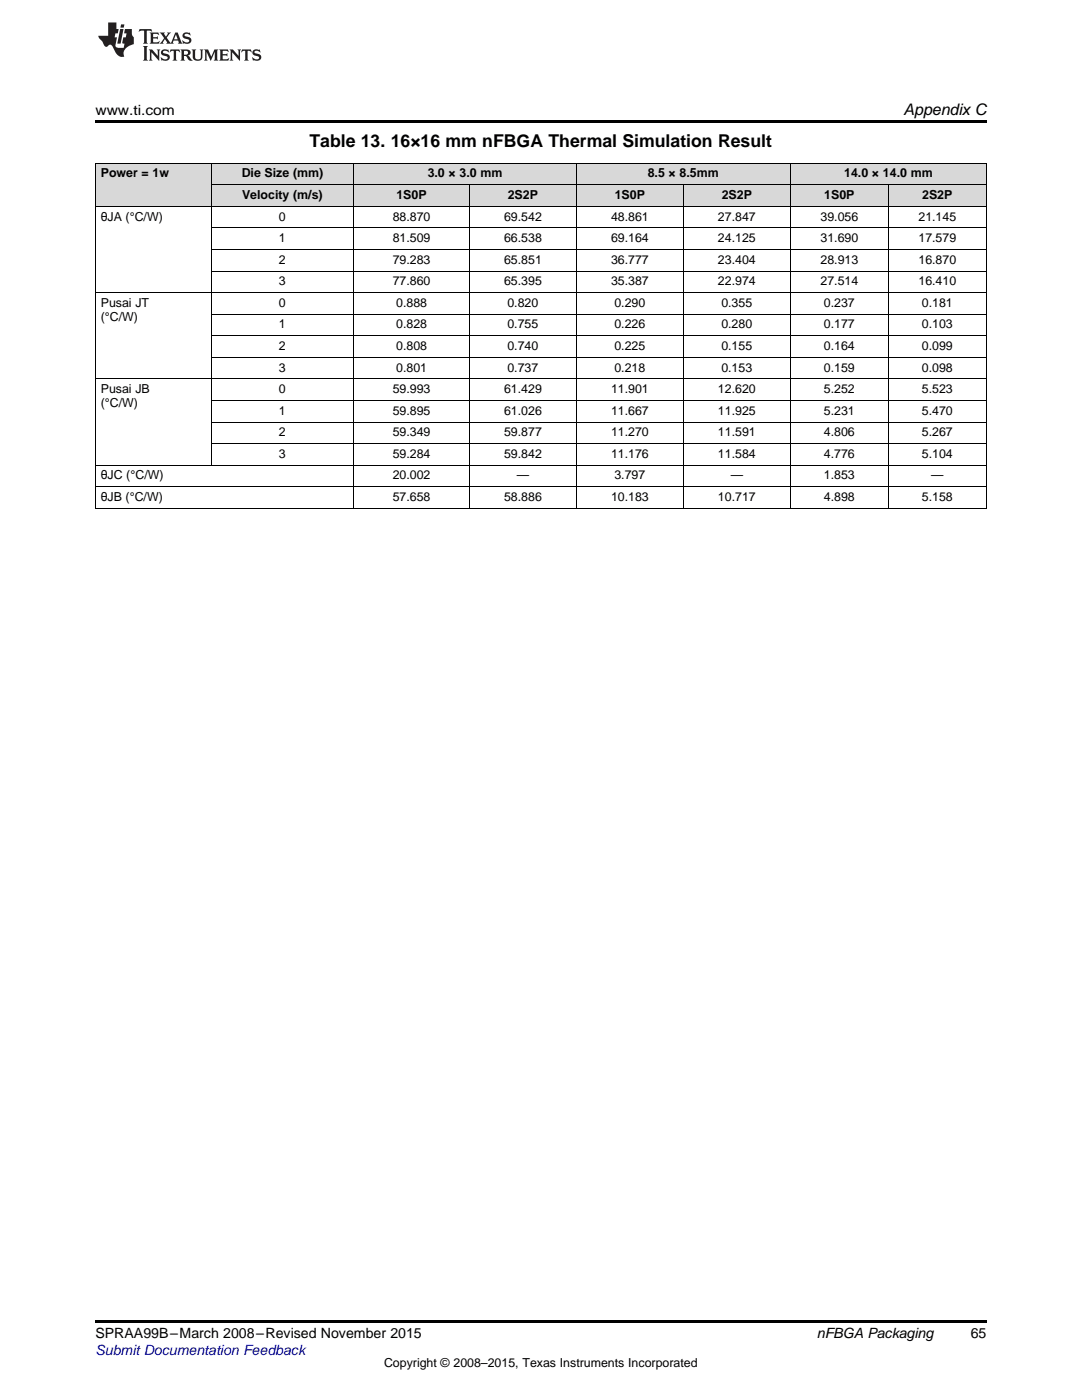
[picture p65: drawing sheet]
<svg xmlns="http://www.w3.org/2000/svg" width="216mm" height="279mm" viewBox="0 0 216 279" stroke-linecap="round" stroke-linejoin="round" font-family="sans-serif">
<defs><g id="words">
<text font-size="3.5" x="61.7" y="29.3">Table 13. 16×16 mm nFBGA Thermal Simulation Result</text>
<text font-size="3.2" x="180.3" y="23">Appendix C</text>
<g font-size="2.8">
<text x="19" y="23">www.ti.com</text>
<text x="19" y="267.1">SPRAA99B–March 2008–Revised November 2015</text>
<text x="163" y="267.1">nFBGA Packaging</text>
<text x="193.7" y="267">65</text>
</g>
<text font-size="2.8" fill="#00f" x="19" y="270.4">Submit Documentation Feedback</text>
<g font-size="2.5">
<text x="20.1" y="35.4">Power = 1w</text>
<text x="48.2" y="35.4">Die Size (mm)</text>
<text x="85.3" y="35.4">3.0 × 3.0 mm</text>
<text x="129.3" y="35.4">8.5 × 8.5mm</text>
<text x="168.5" y="35.4">14.0 × 14.0 mm</text>
<text x="48.3" y="39.7">Velocity (m/s)</text>
<text x="79.1" y="39.7">1S0P</text>
<text x="101.3" y="39.7">2S2P</text>
<text x="122.7" y="39.7">1S0P</text>
<text x="144" y="39.7">2S2P</text>
<text x="164.5" y="39.7">1S0P</text>
<text x="184" y="39.7">2S2P</text>
<text x="20.1" y="44">θJA (°C/W)</text>
<text x="55.7" y="44">0</text>
<text x="78.4" y="44">88.870</text>
<text x="100.6" y="44">69.542</text>
<text x="121.9" y="44">48.861</text>
<text x="143.3" y="44">27.847</text>
<text x="163.7" y="44">39.056</text>
<text x="183.3" y="44">21.145</text>
<text x="55.7" y="48.3">1</text>
<text x="55.7" y="52.6">2</text>
<text x="78.4" y="48.3">81.509</text>
<text x="78.4" y="52.6">79.283</text>
<text x="100.6" y="48.3">66.538</text>
<text x="100.6" y="52.6">65.851</text>
<text x="121.9" y="48.3">69.164</text>
<text x="121.9" y="52.6">36.777</text>
<text x="143.3" y="48.3">24.125</text>
<text x="143.3" y="52.6">23.404</text>
<text x="163.7" y="48.3">31.690</text>
<text x="163.7" y="52.6">28.913</text>
<text x="183.3" y="48.3">17.579</text>
<text x="183.3" y="52.6">16.870</text>
<text x="55.7" y="56.9">3</text>
<text x="78.4" y="56.9">77.860</text>
<text x="100.6" y="56.9">65.395</text>
<text x="121.9" y="56.9">35.387</text>
<text x="143.3" y="56.9">22.974</text>
<text x="163.7" y="56.9">27.514</text>
<text x="183.3" y="56.9">16.410</text>
<text x="20.1" y="61.2">Pusai JT</text>
<text x="20.1" y="64.1">(°C/W)</text>
<text x="55.7" y="61.2">0</text>
<text x="55.7" y="65.5">1</text>
<text x="79.1" y="61.2">0.888</text>
<text x="79.1" y="65.5">0.828</text>
<text x="101.2" y="61.2">0.820</text>
<text x="101.2" y="65.5">0.755</text>
<text x="122.6" y="61.2">0.290</text>
<text x="122.6" y="65.5">0.226</text>
<text x="143.9" y="61.2">0.355</text>
<text x="143.9" y="65.5">0.280</text>
<text x="164.4" y="61.2">0.237</text>
<text x="164.4" y="65.5">0.177</text>
<text x="183.9" y="61.2">0.181</text>
<text x="183.9" y="65.5">0.103</text>
<text x="55.7" y="69.8">2</text>
<text x="79.1" y="69.8">0.808</text>
<text x="101.2" y="69.8">0.740</text>
<text x="122.6" y="69.8">0.225</text>
<text x="143.9" y="69.8">0.155</text>
<text x="164.4" y="69.8">0.164</text>
<text x="183.9" y="69.8">0.099</text>
<text x="55.7" y="74.2">3</text>
<text x="79.1" y="74.2">0.801</text>
<text x="101.2" y="74.2">0.737</text>
<text x="122.6" y="74.2">0.218</text>
<text x="143.9" y="74.2">0.153</text>
<text x="164.4" y="74.2">0.159</text>
<text x="183.9" y="74.2">0.098</text>
<text x="20.1" y="78.5">Pusai JB</text>
<text x="20.1" y="81.3">(°C/W)</text>
<text x="55.7" y="78.5">0</text>
<text x="55.7" y="82.8">1</text>
<text x="78.4" y="78.5">59.993</text>
<text x="78.4" y="82.8">59.895</text>
<text x="100.6" y="78.5">61.429</text>
<text x="100.6" y="82.8">61.026</text>
<text x="121.9" y="78.5">11.901</text>
<text x="121.9" y="82.8">11.667</text>
<text x="143.3" y="78.5">12.620</text>
<text x="143.3" y="82.8">11.925</text>
<text x="164.4" y="78.5">5.252</text>
<text x="164.4" y="82.8">5.231</text>
<text x="183.9" y="78.5">5.523</text>
<text x="183.9" y="82.8">5.470</text>
<text x="55.7" y="87.1">2</text>
<text x="78.4" y="87.1">59.349</text>
<text x="100.6" y="87.1">59.877</text>
<text x="121.9" y="87.1">11.270</text>
<text x="143.3" y="87.1">11.591</text>
<text x="164.4" y="87.1">4.806</text>
<text x="183.9" y="87.1">5.267</text>
<text x="20.1" y="95.7">θJC (°C/W)</text>
<text x="55.7" y="91.4">3</text>
<text x="78.4" y="91.4">59.284</text>
<text x="78.4" y="95.7">20.002</text>
<text x="100.6" y="91.4">59.842</text>
<text x="103.1" y="95.7">—</text>
<text x="121.9" y="91.4">11.176</text>
<text x="122.6" y="95.7">3.797</text>
<text x="143.3" y="91.4">11.584</text>
<text x="145.8" y="95.7">—</text>
<text x="164.4" y="91.4">4.776</text>
<text x="164.4" y="95.7">1.853</text>
<text x="183.9" y="91.4">5.104</text>
<text x="185.8" y="95.7">—</text>
<text x="20.1" y="100">θJB (°C/W)</text>
<text x="78.4" y="100">57.658</text>
<text x="100.6" y="100">58.886</text>
<text x="121.9" y="100">10.183</text>
<text x="143.3" y="100">10.717</text>
<text x="164.4" y="100">4.898</text>
<text x="183.9" y="100">5.158</text>
<text x="76.6" y="272.7">Copyright © 2008–2015, Texas Instruments Incorporated</text>
</g>
</g></defs>
<g fill="#d8d8d8">
<path d="M19 32.6h23.2v8.6h-23.2z"/>
<path d="M42.2 36.9h28.4v4.3h-28.4z"/>
<path d="M70.6 36.9h23.1v4.3h-23.1z"/>
<path d="M93.7 36.9h21.3v4.3h-21.3z"/>
<path d="M115 36.9h21.4v4.3h-21.4z"/>
<path d="M136.4 36.9h21.3v4.3h-21.3z"/>
<path d="M157.7 36.9h19.6v4.3h-19.6z"/>
<path d="M177.3 36.9h19.5v4.3h-19.5z"/>
<path d="M42.2 32.6h28.4v4.3h-28.4z"/>
<path d="M70.6 32.6h23.1v4.3h-23.1z"/>
<path d="M93.7 32.6h21.3v4.3h-21.3z"/>
<path d="M115 32.6h21.4v4.3h-21.4z"/>
<path d="M136.4 32.6h21.3v4.3h-21.3z"/>
<path d="M157.7 32.6h19.6v4.3h-19.6z"/>
<path d="M177.3 32.6h19.5v4.3h-19.5z"/>
</g>
<path d="M19 24h177.8v.6h-177.8zM19 263.5h177.8v.6h-177.8z" fill="#000"/>
<g fill="none" stroke="#000" stroke-width=".2">
<path d="M19 32.6h177.8M19.1 32.6v68.9M42.1 32.6v60.3M42.2 36.9h154.6M70.5 32.6v68.9M93.6 36.9v64.6M115 32.6v68.9M136.3 36.9v64.6M157.7 32.6v68.9M177.2 36.9v64.6M196.8 32.6v68.9M19 58.4h177.8"/>
<path d="M19 41.2h177.8M42.2 54.1h154.6M42.2 49.8h154.6M42.2 45.5h154.6M19 75.6h177.8M42.2 79.9h154.6M42.2 71.3h154.6M42.2 67h154.6M42.2 62.7h154.6M19 97.1h177.8M19 92.8h177.8M42.2 88.5h154.6"/>
<path d="M42.2 84.2h154.6M19 101.4h177.8"/>
</g>
<g fill="#231f20">
<path d="M27.8 5.8l-.1 .6 .5-.3h.5l.1 .2v2.1l-.3 .3h1l-.2-.3v-2.1v-.2h.6l.4 .3-.1-.6zM29.9 6.5l.2 .4v1.5l-.2 .3h1.8l.1-.5a1.04 1.04 0 0 1-1.2 .1v-.6h.5l.4 .2v-.7l-.4 .2h-.5v-.6h.8l.3 .2-.1-.5zM31.9 6.5l.9 1.1-1 1.1h.9l-.2-.2 .4-.7 .5 .7-.2 .2h1.5l-.2-.2 .1-.4h.9l.2 .4-.2 .2h.9l-.2-.3-.7-1.9h-.5l-.9 2.1-.8-1.1 .8-1h-.8l.2 .3-.4 .5-.4-.6 .2-.2zM35.1 6.9l.4 .9h-.8zM36.6 6.6a.63 .63 0 0 0-.2 .7 .63 .63 0 0 0 .6 .4l.6 .2 .2 .2a.75 .75 0 0 1-.8 .4 .75 .75 0 0 1-.6-.5l.1 .7 .2-.1a1.11 1.11 0 0 0 1.5-.5 1.13 1.13 0 0 0-1.3-.9v-.3a1.04 1.04 0 0 1 1.1 .2l-.1-.6-.2 .1-.5-.1zM28.5 9.2l.3 .3v2.2l-.3 .4h1l-.2-.4v-2.2l.2-.3zM29.7 9.9l.2 .3v1.5l-.2 .4h.7l-.2-.4v-1.3l1.6 1.7v-1.9l.2-.3h-.7l.2 .3v.9l-1.1-1.2zM32.3 10a.62 .62 0 0 0-.2 .7 .62 .62 0 0 0 .6 .4l.6 .2 .2 .2a.76 .76 0 0 1-.8 .4 .76 .76 0 0 1-.6-.5l.1 .7 .2-.1a1.11 1.11 0 0 0 1.5-.6 1.13 1.13 0 0 0-1.3-.8v-.3a1.04 1.04 0 0 1 1.1 .1l-.1-.5-.2 .1-.5-.2zM34 9.9l-.1 .6a.61 .61 0 0 1 .7-.3l.1 1.5-.3 .4h1l-.3-.4 .1-1.5a.63 .63 0 0 1 .7 .3l-.1-.6zM36 9.9l.2 .3v1.5l-.2 .4h.9l-.2-.2v-.7l.6 .2a.76 .76 0 0 0 1.1 .6l-1-.9a.58 .58 0 0 0 .6-.6 .58 .58 0 0 0-.5-.6zM36.7 10.2l.1-.1a.45 .45 0 0 1 .6 .1 .45 .45 0 0 1 .1 .5l-.8 .2zM38.2 9.9l.2 .2a2.17 2.17 0 0 0 .4 1.9 .99 .99 0 0 0 1.6-.7v-1.1l.2-.3h-.7l.1 .2a1.92 1.92 0 0 1-.1 1.7 .6 .6 0 0 1-1-.5v-1.1l.2-.3zM40.7 9.9l.2 .3v1.5l-.2 .4h.7l-.2-.4v-1.4l.8 1.8 .9-1.8v1.4l-.2 .4h.9l-.3-.4v-1.5l.3-.3h-.8l-.6 1.4-.7-1.4zM43.7 9.9l.3 .3v1.5l-.3 .4h1.9l.1-.6a1.04 1.04 0 0 1-1.3 .2v-.6h.6l.4 .1v-.6l-.4 .2h-.6l.1-.6h.7l.4 .2-.1-.5zM45.8 9.9l.2 .3v1.5l-.2 .4h.8l-.3-.4v-1.3l1.6 1.7v-1.9l.2-.3h-.7l.2 .3v.9l-1.1-1.2zM48.3 9.9l-.1 .6a.61 .61 0 0 1 .7-.3v1.5l-.2 .4h.9l-.2-.4v-1.5a.63 .63 0 0 1 .8 .3l-.1-.6zM50.6 10a.62 .62 0 0 0-.2 .7 .62 .62 0 0 0 .6 .4l.6 .2 .1 .2a.76 .76 0 0 1-.7 .4 .76 .76 0 0 1-.6-.5l.1 .7 .1-.1a1.11 1.11 0 0 0 1.5-.6 1.13 1.13 0 0 0-1.2-.8l-.1-.3a1.04 1.04 0 0 1 1.2 .1l-.2-.5-.1 .1-.5-.2z"/>
<path d="M21.6 4.5v2.6h-2l.1 .4 .8 .9a.91 .91 0 0 0 .9 .9 .56 .56 0 0 1 .5-.4 .56 .56 0 0 1 .5 .3l.4 .8a1.53 1.53 0 0 0 2 1.3 1.54 1.54 0 0 1 1-2.1l.9-.4-.1-1.4a1.52 1.52 0 0 1-.3-1.6h-1.4l-.1 .9h.5l-.2 .8h-.5l-.2 .9v.2l.4 .1-.1 .9a1.93 1.93 0 0 1-1.6-.3l.2-1.8h-.4l.1-.8h.5l.2-.9h-.5v-1.3zM24 5.8l-.6 2.9h.7l.5-2.9zM24.2 4.9l-.2 .6h.7l.1-.6z"/>
</g>
<use href="#words"/>
</svg>
